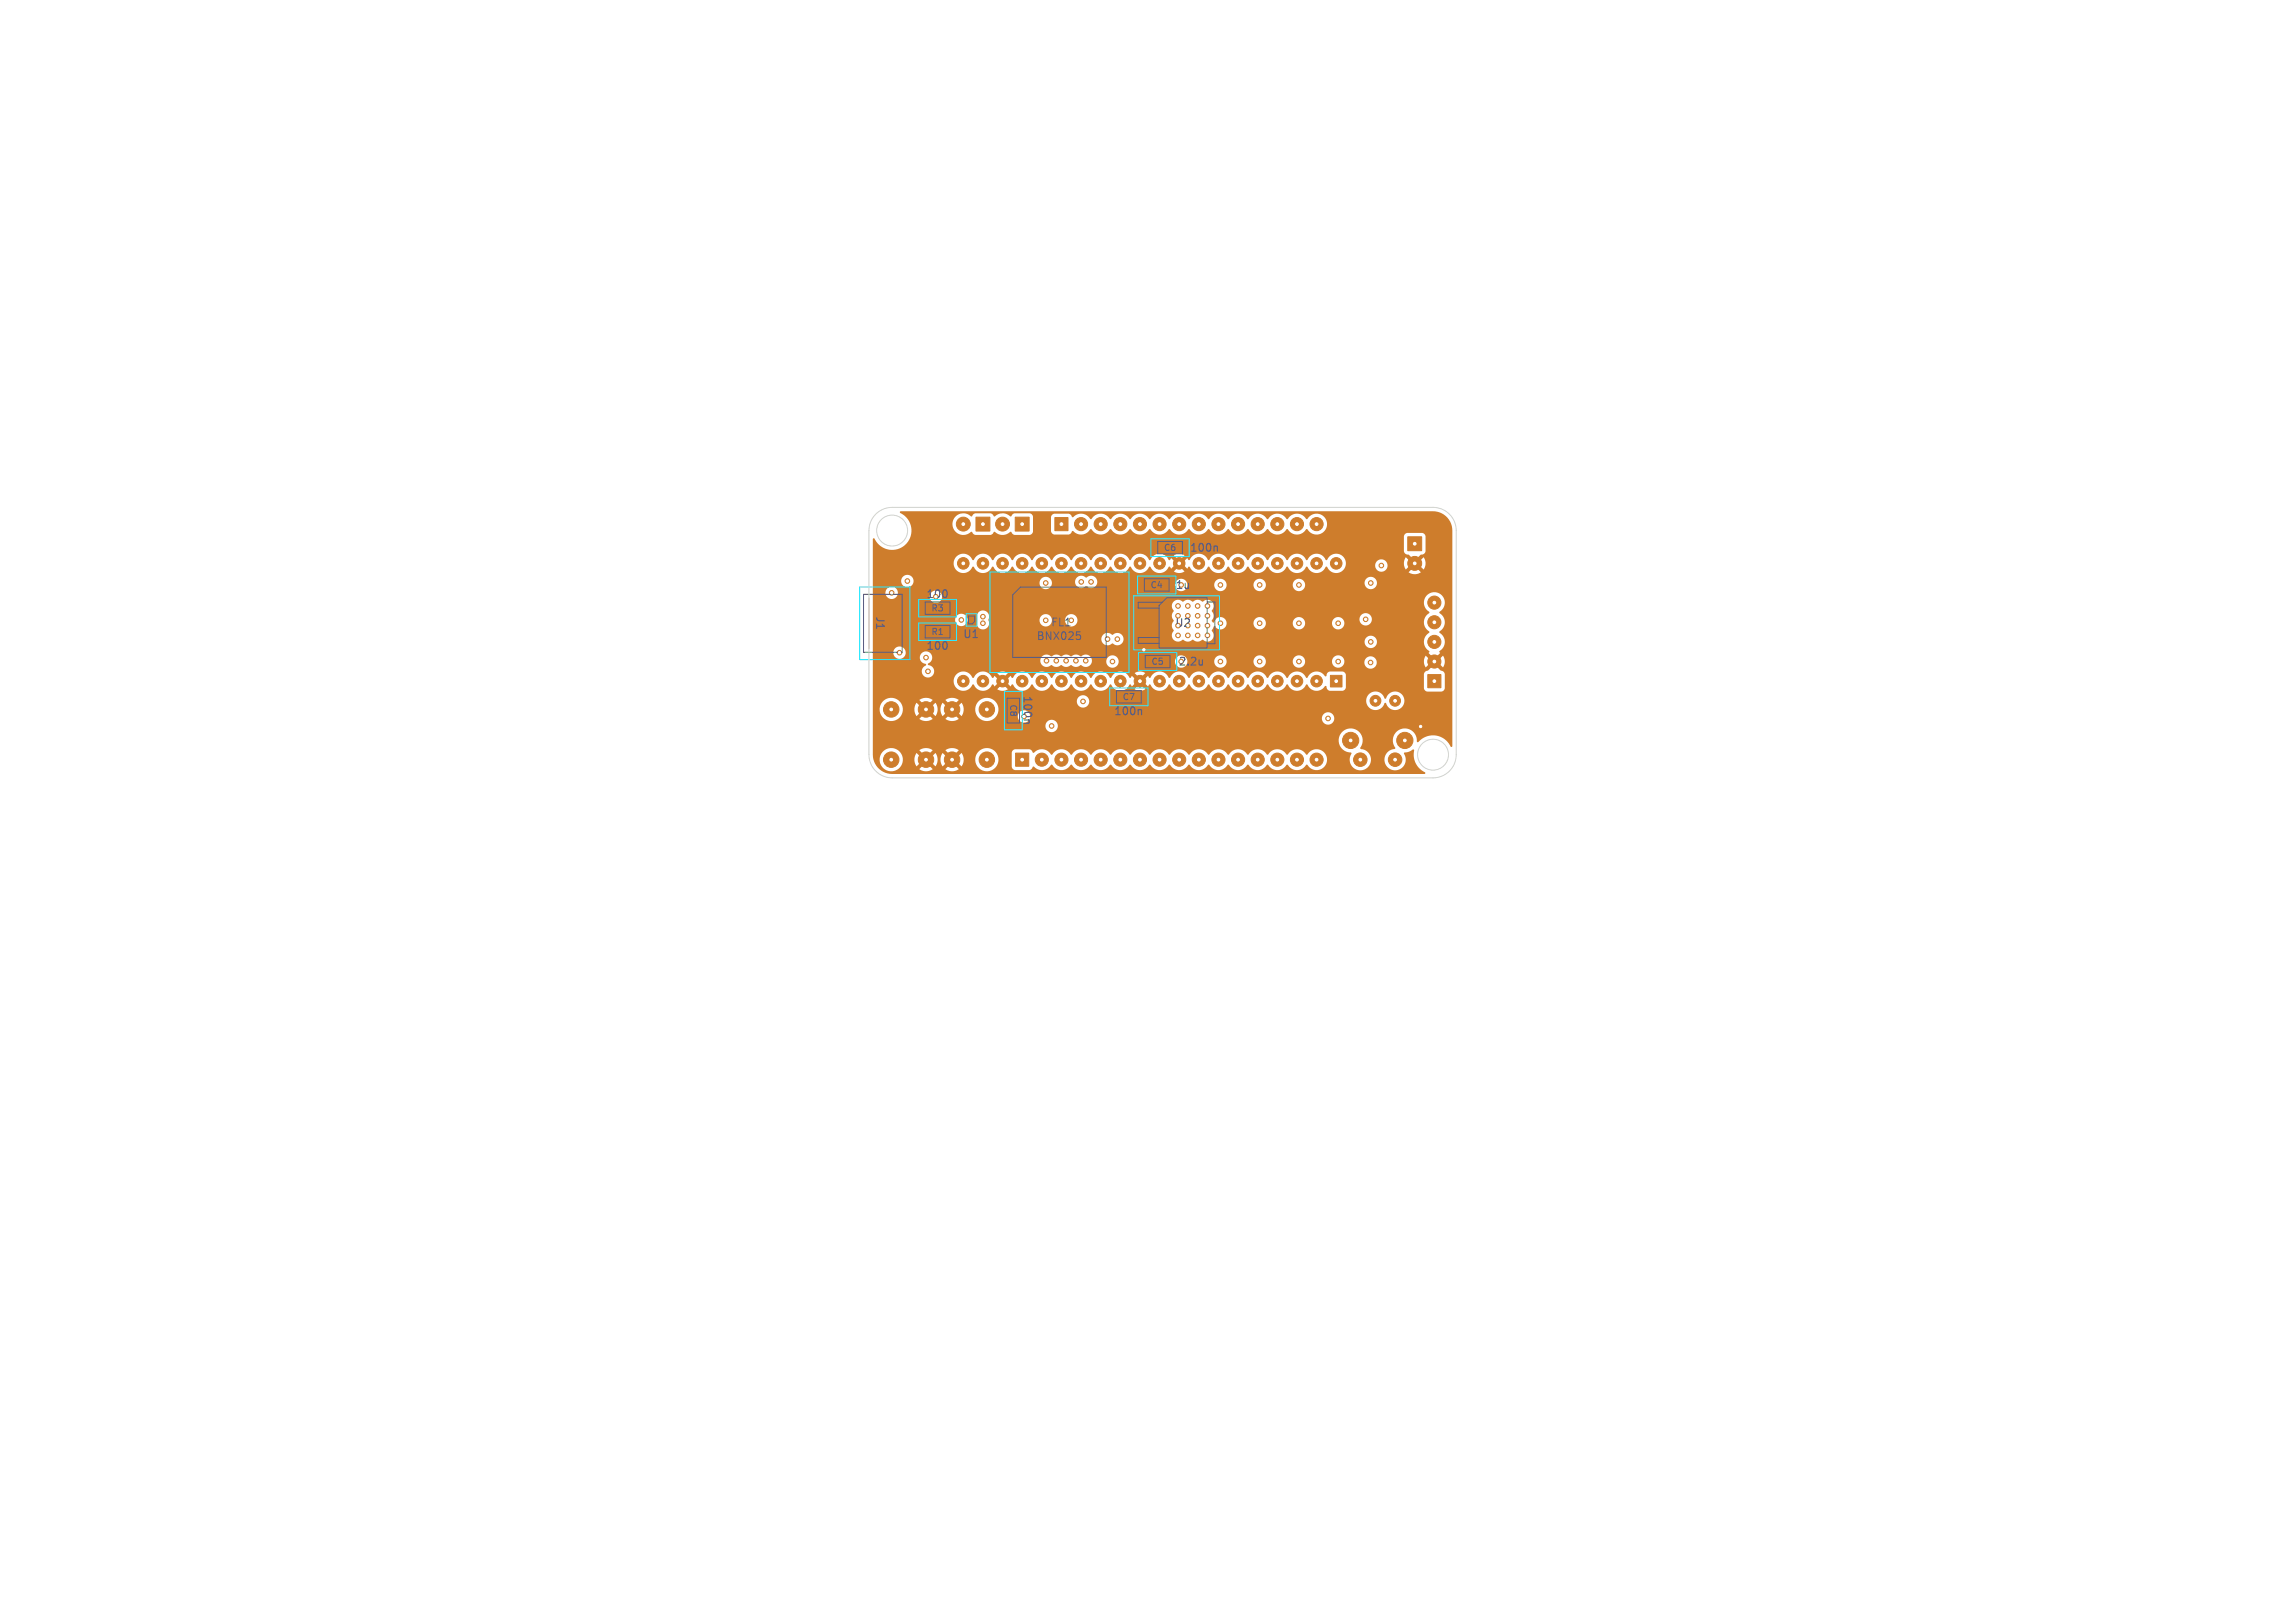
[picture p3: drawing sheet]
<svg xmlns="http://www.w3.org/2000/svg" width="297mm" height="210mm" viewBox="0 0 297 210" stroke-linecap="round" stroke-linejoin="round" font-family="sans-serif">
<defs><g id="words">
<g font-size="1.4" fill="#585d84">
<text x="153.9" y="71.6">100n</text>
<text x="113.2" y="79.7" transform="rotate(90 113.2 79.7)">J1</text>
<text x="124.6" y="82.8">U1</text>
<text x="134.1" y="82.9">BNX025</text>
<text x="136" y="81.2">FL1</text>
<text x="119.8" y="84.3">100</text>
<text x="144.1" y="92.7">100n</text>
</g>
<g font-size="1.4" fill="#fff">
<text x="119.8" y="77.6">100</text>
<text x="152.1" y="76.4">1u</text>
<text x="152" y="81.3">U2</text>
<text x="132.3" y="89.9" transform="rotate(90 132.3 89.9)">100n</text>
<text x="152.4" y="86.3">2.2u</text>
</g>
<g font-size="1.1" fill="#585d84">
<text x="150.5" y="71.4">C6</text>
<text x="148.8" y="76.3">C4</text>
<text x="120.5" y="79.3">R3</text>
<text x="120.5" y="82.3">R1</text>
<text x="148.9" y="86.2">C5</text>
<text x="130.6" y="91.1" transform="rotate(90 130.6 91.1)">C8</text>
<text x="145.2" y="90.8">C7</text>
</g>
</g></defs>
<g fill="#ce7d2c" stroke="#ce7d2c" stroke-width=".13">
<path d="M172.2 87.4h1.5v1.5h-1.5z"/>
<path d="M182.2 69.5h1.8v1.8h-1.8z"/>
<path d="M126.3 66.9h1.8v1.8h-1.8z"/>
<path d="M136.5 67h1.7v1.7h-1.7z"/>
<path d="M131.4 97.4h1.7v1.7h-1.7z"/>
<path d="M184.8 87.3h1.7v1.7h-1.7z"/>
<path d="M131.4 66.9h1.8v1.8h-1.8z"/>
<circle cx="170.4" cy="88.1" r=".75"/>
<circle cx="167.8" cy="88.1" r=".75"/>
<circle cx="165.3" cy="88.1" r=".75"/>
<circle cx="162.8" cy="88.1" r=".75"/>
<circle cx="160.2" cy="88.1" r=".75"/>
<circle cx="157.7" cy="88.1" r=".75"/>
<circle cx="155.1" cy="88.1" r=".75"/>
<circle cx="152.6" cy="88.1" r=".75"/>
<circle cx="150.1" cy="88.1" r=".75"/>
<circle cx="147.5" cy="88.1" r=".75"/>
<circle cx="145" cy="88.1" r=".75"/>
<circle cx="142.4" cy="88.1" r=".75"/>
<circle cx="139.9" cy="88.1" r=".75"/>
<circle cx="137.4" cy="88.1" r=".75"/>
<circle cx="134.8" cy="88.1" r=".75"/>
<circle cx="132.3" cy="88.1" r=".75"/>
<circle cx="129.7" cy="88.1" r=".75"/>
<circle cx="127.2" cy="88.1" r=".75"/>
<circle cx="124.7" cy="88.1" r=".75"/>
<circle cx="124.7" cy="72.9" r=".75"/>
<circle cx="127.2" cy="72.9" r=".75"/>
<circle cx="129.7" cy="72.9" r=".75"/>
<circle cx="132.3" cy="72.9" r=".75"/>
<circle cx="134.8" cy="72.9" r=".75"/>
<circle cx="137.4" cy="72.9" r=".75"/>
<circle cx="139.9" cy="72.9" r=".75"/>
<circle cx="142.4" cy="72.9" r=".75"/>
<circle cx="145" cy="72.9" r=".75"/>
<circle cx="147.5" cy="72.9" r=".75"/>
<circle cx="150.1" cy="72.9" r=".75"/>
<circle cx="152.6" cy="72.9" r=".75"/>
<circle cx="155.1" cy="72.9" r=".75"/>
<circle cx="157.7" cy="72.9" r=".75"/>
<circle cx="160.2" cy="72.9" r=".75"/>
<circle cx="162.8" cy="72.9" r=".75"/>
<circle cx="165.3" cy="72.9" r=".75"/>
<circle cx="167.8" cy="72.9" r=".75"/>
<circle cx="170.4" cy="72.9" r=".75"/>
<circle cx="172.9" cy="72.9" r=".75"/>
<circle cx="183.1" cy="72.9" r=".9"/>
<circle cx="174.8" cy="95.8" r="1.05"/>
<circle cx="181.8" cy="95.8" r="1.05"/>
<circle cx="176" cy="98.3" r=".87"/>
<circle cx="180.5" cy="98.3" r=".87"/>
<circle cx="115.3" cy="91.8" r="1"/>
<circle cx="115.3" cy="98.3" r="1"/>
<circle cx="119.8" cy="91.8" r="1"/>
<circle cx="119.8" cy="98.3" r="1"/>
<circle cx="124.7" cy="67.8" r=".9"/>
<circle cx="127.7" cy="98.3" r="1"/>
<circle cx="127.7" cy="91.8" r="1"/>
<circle cx="123.2" cy="98.3" r="1"/>
<circle cx="123.2" cy="91.8" r="1"/>
<circle cx="178" cy="90.7" r=".7"/>
<circle cx="180.5" cy="90.7" r=".7"/>
<circle cx="139.9" cy="67.8" r=".85"/>
<circle cx="142.4" cy="67.8" r=".85"/>
<circle cx="145" cy="67.8" r=".85"/>
<circle cx="147.5" cy="67.8" r=".85"/>
<circle cx="150.1" cy="67.8" r=".85"/>
<circle cx="152.6" cy="67.8" r=".85"/>
<circle cx="155.1" cy="67.8" r=".85"/>
<circle cx="157.7" cy="67.8" r=".85"/>
<circle cx="160.2" cy="67.8" r=".85"/>
<circle cx="162.8" cy="67.8" r=".85"/>
<circle cx="165.3" cy="67.8" r=".85"/>
<circle cx="167.8" cy="67.8" r=".85"/>
<circle cx="170.4" cy="67.8" r=".85"/>
<circle cx="134.8" cy="98.3" r=".85"/>
<circle cx="137.4" cy="98.3" r=".85"/>
<circle cx="139.9" cy="98.3" r=".85"/>
<circle cx="142.4" cy="98.3" r=".85"/>
<circle cx="145" cy="98.3" r=".85"/>
<circle cx="147.5" cy="98.3" r=".85"/>
<circle cx="150.1" cy="98.3" r=".85"/>
<circle cx="152.6" cy="98.3" r=".85"/>
<circle cx="155.1" cy="98.3" r=".85"/>
<circle cx="157.7" cy="98.3" r=".85"/>
<circle cx="160.2" cy="98.3" r=".85"/>
<circle cx="162.8" cy="98.3" r=".85"/>
<circle cx="165.3" cy="98.3" r=".85"/>
<circle cx="167.8" cy="98.3" r=".85"/>
<circle cx="170.4" cy="98.3" r=".85"/>
<circle cx="185.6" cy="85.6" r=".85"/>
<circle cx="185.6" cy="83.1" r=".85"/>
<circle cx="185.6" cy="80.5" r=".85"/>
<circle cx="185.6" cy="78" r=".85"/>
<circle cx="129.7" cy="67.8" r=".9"/>
<circle cx="144" cy="85.6" r=".3"/>
<circle cx="138.6" cy="80.3" r=".3"/>
<circle cx="135.3" cy="80.3" r=".3"/>
<circle cx="135.3" cy="75.4" r=".3"/>
<circle cx="157.9" cy="80.6" r=".3"/>
<circle cx="163" cy="80.6" r=".3"/>
<circle cx="168.1" cy="80.6" r=".3"/>
<circle cx="173.2" cy="80.6" r=".3"/>
<circle cx="168.1" cy="75.7" r=".3"/>
<circle cx="163" cy="75.7" r=".3"/>
<circle cx="157.9" cy="75.7" r=".3"/>
<circle cx="173.2" cy="85.6" r=".3"/>
<circle cx="168.1" cy="85.6" r=".3"/>
<circle cx="163" cy="85.6" r=".3"/>
<circle cx="157.9" cy="85.6" r=".3"/>
<circle cx="148" cy="84.1" r=".3"/>
<circle cx="115.4" cy="76.7" r=".3"/>
<circle cx="116.4" cy="84.5" r=".3"/>
<circle cx="140.2" cy="90.8" r=".3"/>
<circle cx="143.3" cy="82.7" r=".3"/>
<circle cx="136.1" cy="93.9" r=".3"/>
<circle cx="152.5" cy="78.4" r=".3"/>
<circle cx="156.3" cy="78.4" r=".3"/>
<circle cx="152.5" cy="79.7" r=".3"/>
<circle cx="141.2" cy="75.3" r=".3"/>
<circle cx="155" cy="82.2" r=".3"/>
<circle cx="156.3" cy="79.7" r=".3"/>
<circle cx="120.1" cy="86.9" r=".3"/>
<circle cx="156.3" cy="82.2" r=".3"/>
<circle cx="156.3" cy="80.9" r=".3"/>
<circle cx="124.4" cy="80.2" r=".3"/>
<circle cx="139.9" cy="75.3" r=".3"/>
<circle cx="152.5" cy="82.2" r=".3"/>
<circle cx="144.6" cy="82.7" r=".3"/>
<circle cx="136.7" cy="85.5" r=".3"/>
<circle cx="155" cy="80.9" r=".3"/>
<circle cx="139.2" cy="85.5" r=".3"/>
<circle cx="171.9" cy="93" r=".3"/>
<circle cx="117.4" cy="75.2" r=".3"/>
<circle cx="153.7" cy="78.4" r=".3"/>
<circle cx="177.4" cy="85.7" r=".3"/>
<circle cx="155" cy="78.4" r=".3"/>
<circle cx="140.5" cy="85.5" r=".3"/>
<circle cx="177.4" cy="83.1" r=".3"/>
<circle cx="177.4" cy="75.4" r=".3"/>
<circle cx="138" cy="85.5" r=".3"/>
<circle cx="135.4" cy="85.5" r=".3"/>
<circle cx="155" cy="79.7" r=".3"/>
<circle cx="153.7" cy="79.7" r=".3"/>
<circle cx="178.8" cy="73.2" r=".3"/>
<circle cx="153.7" cy="82.2" r=".3"/>
<circle cx="183.8" cy="94" r=".3"/>
<circle cx="176.7" cy="80.1" r=".3"/>
<circle cx="119.8" cy="85.1" r=".3"/>
<circle cx="127.2" cy="80.6" r=".3"/>
<circle cx="127.2" cy="79.8" r=".3"/>
</g>
<path d="M113 69.7h.1a2.53 2.53 0 0 0 4.2 .7 2.53 2.53 0 0 0-.9-4.1l.2-.1h68.8a2.5 2.5 0 0 1 2.4 1.5h-16.1v-.2a1.4 1.4 0 0 0-1.2-1 1.4 1.4 0 0 0-1.4 .7 1.48 1.48 0 0 0-2.5 0 1.48 1.48 0 0 0-2.6 0 1.48 1.48 0 0 0-2.5 0 1.48 1.48 0 0 0-2.5 0 1.48 1.48 0 0 0-2.6 0 1.48 1.48 0 0 0-2.5 0 1.48 1.48 0 0 0-2.6 0 1.48 1.48 0 0 0-2.5 0 1.48 1.48 0 0 0-2.5 0 1.48 1.48 0 0 0-2.6 0 1.48 1.48 0 0 0-2.5 0 1.49 1.49 0 0 0-2.4-.3l-.2-.3-.3-.1h-1.9l-.2 .1-.2 .3h-2.3l-.2-.3-.2-.2h-2l-.3 .2-.2 .2a1.59 1.59 0 0 0-2.1 0l-.2-.2-.3-.2h-2l-.5 .4a1.42 1.42 0 0 0-2 0 1.42 1.42 0 0 0 0 2.1 1.42 1.42 0 0 0 2-.1l.2 .3 .4 .1h1.9l.5-.4a1.51 1.51 0 0 0 2.1 0l.5 .4h2.1l.3-.4v-1.9h2.3v1.9l.2 .2 .2 .2h1.9l.5-.5a1.45 1.45 0 0 0 2.4-.3 1.48 1.48 0 0 0 2.5 0 1.48 1.48 0 0 0 2.5 0 1.48 1.48 0 0 0 2.6 0 1.48 1.48 0 0 0 2.5 0 1.48 1.48 0 0 0 2.6 0 1.48 1.48 0 0 0 2.5 0 1.48 1.48 0 0 0 2.5 0 1.48 1.48 0 0 0 2.6 0 1.48 1.48 0 0 0 2.5 0 1.48 1.48 0 0 0 2.6 0 1.48 1.48 0 0 0 2.5 0 1.4 1.4 0 0 0 1.6 .7 1.4 1.4 0 0 0 1-1.4h16.1l.1 .7 .1 1h-3.5l-.2-.3-.2-.1h-2.2l-.2 .4v2a.67 .67 0 0 0 .6 .4l.7 .7h-.2l-.2 .3-.7-.7-.2 .5v.5h-2.1l-.1-.2a.8 .8 0 0 0-.7-.5 .8 .8 0 0 0-.7 .4h-3.9l-.1-.2a1.27 1.27 0 0 0-1.1-1 1.27 1.27 0 0 0-1.3 .9h-.1a1.29 1.29 0 0 0-1.2-.9 1.29 1.29 0 0 0-1.2 .9h-.1a1.29 1.29 0 0 0-1.3-.9 1.29 1.29 0 0 0-1.2 .9h-.1a1.29 1.29 0 0 0-1.2-.9 1.29 1.29 0 0 0-1.2 .9h-.1a1.29 1.29 0 0 0-1.2-.9 1.29 1.29 0 0 0-1.2 .9h-.2a1.29 1.29 0 0 0-1.2-.9 1.29 1.29 0 0 0-1.2 .9h-.1a1.29 1.29 0 0 0-1.2-.9 1.29 1.29 0 0 0-1.2 .9h-.1a1.29 1.29 0 0 0-1.3-.9 1.29 1.29 0 0 0-1.2 .9h-.1l-.2-.3-.5 .6-.1-.2-.3-.2 .6-.5a1.24 1.24 0 0 0-1.4 0l.6 .5-.2 .1-.2 .3-.5-.6-.2 .3h-.1a1.29 1.29 0 0 0-1.2-.9 1.29 1.29 0 0 0-1.2 .9h-.2a1.29 1.29 0 0 0-1.2-.9 1.29 1.29 0 0 0-1.2 .9h-.1a1.29 1.29 0 0 0-1.2-.9 1.29 1.29 0 0 0-1.2 .9h-.1a1.29 1.29 0 0 0-1.3-.9 1.29 1.29 0 0 0-1.2 .9h-.1a1.29 1.29 0 0 0-1.2-.9 1.29 1.29 0 0 0-1.2 .9h-.1a1.29 1.29 0 0 0-1.2-.9 1.29 1.29 0 0 0-1.2 .9h-.2a1.29 1.29 0 0 0-1.2-.9 1.29 1.29 0 0 0-1.2 .9h-.1a1.29 1.29 0 0 0-1.2-.9 1.29 1.29 0 0 0-1.2 .9h-.1a1.29 1.29 0 0 0-1.3-.9 1.29 1.29 0 0 0-1.2 .9h-.1a1.29 1.29 0 0 0-1.2-.9 1.29 1.29 0 0 0-1.2 .9h-.1a1.27 1.27 0 0 0-2-.6 1.27 1.27 0 0 0 0 2 1.27 1.27 0 0 0 2-.6h.1a1.29 1.29 0 0 0 1.2 .9 1.29 1.29 0 0 0 1.2-.9h.1a1.29 1.29 0 0 0 1.2 .9 1.29 1.29 0 0 0 1.2-.9h.2a1.29 1.29 0 0 0 1.2 .9 1.29 1.29 0 0 0 1.2-.9h.1a1.29 1.29 0 0 0 1.2 .9 1.29 1.29 0 0 0 1.2-.9h.2a1.29 1.29 0 0 0 1.2 .9 1.29 1.29 0 0 0 1.2-.9h.1a1.29 1.29 0 0 0 1.2 .9 1.29 1.29 0 0 0 1.2-.9h.1a1.29 1.29 0 0 0 1.2 .9 1.29 1.29 0 0 0 1.2-.9h.2a1.29 1.29 0 0 0 1.2 .9 1.29 1.29 0 0 0 1.2-.9h.1a1.29 1.29 0 0 0 1.2 .9 1.29 1.29 0 0 0 1.2-.9h.2a1.29 1.29 0 0 0 1.2 .9 1.29 1.29 0 0 0 1.2-.9h.1l.2 .3 .5-.6 .1 .2 .3 .2-.6 .5a1.24 1.24 0 0 0 1.4 0l-.6-.5 .3-.2 .1-.2 .5 .6 .2-.3h.1a1.29 1.29 0 0 0 1.2 .9 1.29 1.29 0 0 0 1.2-.9h.2a1.29 1.29 0 0 0 1.2 .9 1.29 1.29 0 0 0 1.2-.9h.1a1.29 1.29 0 0 0 1.2 .9 1.29 1.29 0 0 0 1.2-.9h.2a1.29 1.29 0 0 0 1.2 .9 1.29 1.29 0 0 0 1.2-.9h.1a1.29 1.29 0 0 0 1.2 .9 1.29 1.29 0 0 0 1.2-.9h.1a1.29 1.29 0 0 0 1.2 .9 1.29 1.29 0 0 0 1.2-.9h.2a1.29 1.29 0 0 0 1.2 .9 1.29 1.29 0 0 0 1.2-.9h.1a1.27 1.27 0 0 0 1.5 .8 1.27 1.27 0 0 0 1-1.3h3.9l-.1 .1a.8 .8 0 0 0 .7 1.1 .8 .8 0 0 0 .9-.9h2.1l.2 .6 .7-.7 .2 .3h.2l-.7 .7a1.38 1.38 0 0 0 1.6 0l-.7-.7h.2l.1-.3 .7 .7 .1-.1a1.39 1.39 0 0 0-.1-1.5l-.7 .7-.1-.3h-.2l.7-.7a.57 .57 0 0 0 .6-.5v-1.9h3.5v6h-9.8a.8 .8 0 0 0-.9-.8 .8 .8 0 0 0-.7 1h-7.7v-.1a.8 .8 0 0 0-.9-.6 .8 .8 0 0 0-.7 .7h-3.5v-.1a.8 .8 0 0 0-.9-.6 .8 .8 0 0 0-.7 .7h-3.5v-.1a.8 .8 0 0 0-.8-.6 .8 .8 0 0 0-.8 .7h-3.4l-.1-.1a.8 .8 0 0 0-.6-.6 .8 .8 0 0 0-.8 .3h-10.2v-.1a.86 .86 0 0 0-1.5-.4 .82 .82 0 0 0-.9-.1 .82 .82 0 0 0-.5 .8h-3v-.2a.8 .8 0 0 0-.7-.6 .8 .8 0 0 0-.8 .5h-16.4v-.1a.8 .8 0 0 0-1.3-.4 .8 .8 0 0 0 .2 1.3 .8 .8 0 0 0 1.1-.8h16.4v.1a.8 .8 0 0 0 .7 1 .8 .8 0 0 0 .8-.8h3a.87 .87 0 0 0 1.5 .4 .82 .82 0 0 0 .9 .2 .82 .82 0 0 0 .5-.8h10.2v.1a.8 .8 0 0 0 .5 1.2 .8 .8 0 0 0 1-.9h3.4v.2a.8 .8 0 0 0 .9 .7 .8 .8 0 0 0 .7-.9h3.5v.2a.8 .8 0 0 0 .9 .7 .8 .8 0 0 0 .7-.9h3.5v.2a.8 .8 0 0 0 .9 .7 .8 .8 0 0 0 .7-.9l7.7 .1a.8 .8 0 0 0 .9 .5 .8 .8 0 0 0 .7-.8h9.8v2.5l-1-.1a1.35 1.35 0 0 0-1-1.1 1.35 1.35 0 0 0-1.4 .4h-62.7v-.1a.8 .8 0 0 0-1.3-.4h-4.4v-.1a.8 .8 0 0 0-1.4-.4 .8 .8 0 0 0 .3 1.4 .8 .8 0 0 0 1.1-.9h4.4l-.1 .1a.8 .8 0 0 0 .4 1.3 .8 .8 0 0 0 1-.9h62.7l-.1 .1a1.45 1.45 0 0 0 .5 2l-.4 .4-.2 .5h-6.9a.8 .8 0 0 0-1-.7 .8 .8 0 0 0-.4 1.2h-2.1l-.1-.2a.8 .8 0 0 0-.8-.6 .8 .8 0 0 0-.7 .8h-3.5v-.2a.8 .8 0 0 0-.9-.6 .8 .8 0 0 0-.7 .8h-3.5v-.2a.8 .8 0 0 0-.9-.6 .8 .8 0 0 0-.7 .8h-3.5v-.2a.87 .87 0 0 0-.9-.5 .87 .87 0 0 0-.7 .7l-.3-.3a.93 .93 0 0 0 0-1.3 .84 .84 0 0 0 0-1.2 .84 .84 0 0 0-1.2 .1 .93 .93 0 0 0-1.3 0 .93 .93 0 0 0-1.2 0 .84 .84 0 0 0-1.2 0 .84 .84 0 0 0 0 1.2l-.1 .1a.81 .81 0 0 0 0 1h-12.4v-.2a.8 .8 0 0 0-.8-.5 .8 .8 0 0 0-.8 .7h-1.7v-.2a.8 .8 0 0 0-1.4-.3h-6.7v-.1a.8 .8 0 0 0-1.1-.6 .8 .8 0 0 0-.4 1.1h-1.3v-.1a.8 .8 0 0 0-1.3-.4 .8 .8 0 0 0 .2 1.4 .8 .8 0 0 0 1.1-.9l1.3 .1a.83 .83 0 0 0 .7 1.2 .83 .83 0 0 0 .7-1.2l.1-.5h6.7a.8 .8 0 0 0 .4 1.3 .8 .8 0 0 0 1-.8h1.7v.1a.8 .8 0 0 0 .9 .8 .8 .8 0 0 0 .7-.9h12.4l.1 .1a.94 .94 0 0 0 0 1.3l-.1 .1a.82 .82 0 0 0 0 .9h-6.4v-.1a.86 .86 0 0 0-1.5-.4 .83 .83 0 0 0-1.2 .1 .83 .83 0 0 0 .1 1.2 .83 .83 0 0 0 1.2-.1 .82 .82 0 0 0 .9 .1 .82 .82 0 0 0 .5-.8h6.4v.1a.9 .9 0 0 0 1.3 .1 .92 .92 0 0 0 1.3 0 .92 .92 0 0 0 1.3 0 .84 .84 0 0 0 1.2 0 .84 .84 0 0 0-.1-1.2l.3-.6a.98 .98 0 0 0 1.2 .4l.3-.4 .1-.4h3.5v.1a.8 .8 0 0 0 .9 .7 .8 .8 0 0 0 .7-.8h3.5v.1a.8 .8 0 0 0 .9 .7 .8 .8 0 0 0 .7-.8h3.5v.1a.8 .8 0 0 0 .9 .7 .8 .8 0 0 0 .7-.8h2.1a.8 .8 0 0 0 .9 .3 .8 .8 0 0 0 .5-.8h6.9l-.1 .1a1.6 1.6 0 0 0 .7 1.6l-.1 .1a1.34 1.34 0 0 0-.6 1.1h-6.1v-.2a.8 .8 0 0 0-1.4-.3 .8 .8 0 0 0 .3 1.3 .8 .8 0 0 0 1.1-.8h6.1v.2a1.71 1.71 0 0 0 .7 1.1l-.1 .2 .6 .6-.2 .1-.2 .3-.6-.7-.2 .5v.3h-6.1l-.1-.1a.8 .8 0 0 0-.7-.6 .8 .8 0 0 0-.8 .6h-2.6l-.1-.1a.8 .8 0 0 0-.8-.6 .8 .8 0 0 0-.7 .7h-3.5v-.1a.8 .8 0 0 0-.9-.6 .8 .8 0 0 0-.7 .7h-3.5v-.1a.8 .8 0 0 0-.9-.6 .8 .8 0 0 0-.7 .7h-3.5v-.1a.8 .8 0 0 0-.8-.6 .8 .8 0 0 0-.8 .7h-3.4l-.1-.1a.8 .8 0 0 0-.8-.6 .8 .8 0 0 0-.7 .7h-7.3l-.1-.1a.8 .8 0 0 0-.8-.6 .8 .8 0 0 0-.7 .6h-1.9v-.1a.86 .86 0 0 0-1.5-.4 .93 .93 0 0 0-1.2 0 .93 .93 0 0 0-1.3 0 .93 .93 0 0 0-1.3 0 .83 .83 0 0 0-1.2 .1 .83 .83 0 0 0 .1 1.1 .83 .83 0 0 0 1.2-.1 .92 .92 0 0 0 1.3 0 .92 .92 0 0 0 1.2 0 .92 .92 0 0 0 1.3 0 .82 .82 0 0 0 .9 .2 .82 .82 0 0 0 .5-.8h1.9a.8 .8 0 0 0 .7 1 .8 .8 0 0 0 .9-.9h7.3v.2a.8 .8 0 0 0 .8 .7 .8 .8 0 0 0 .8-.9h3.4v.2a.8 .8 0 0 0 .9 .7 .8 .8 0 0 0 .7-.9h3.5v.2a.8 .8 0 0 0 .9 .7 .8 .8 0 0 0 .7-.9h3.5v.2a.8 .8 0 0 0 .9 .7 .8 .8 0 0 0 .7-.9h3.5v.2a.8 .8 0 0 0 .9 .7 .8 .8 0 0 0 .7-.9h2.6a.8 .8 0 0 0 .7 1 .8 .8 0 0 0 .9-.9h6.1l.2 .8 .6-.7 .2 .3 .2 .1-.8 .7h-63.8a.93 .93 0 0 0-.8-.8v-.1a.81 .81 0 0 0 .5-1.1 .81 .81 0 0 0-1.1-.4h-2.3v-.2a.8 .8 0 0 0-1.3-.3 .8 .8 0 0 0 .2 1.3 .8 .8 0 0 0 1.1-.8h2.3a.84 .84 0 0 0-.4 .9 .84 .84 0 0 0 .7 .6v.2a.81 .81 0 0 0-.5 .9 .81 .81 0 0 0 .9 .7 .81 .81 0 0 0 .7-.9h63.8l-.3 .1-.1 .4h-10.1l-.2-.3-.2-.1h-1.7a.66 .66 0 0 0-.5 .6h-.1a1.29 1.29 0 0 0-1.2-.6 1.29 1.29 0 0 0-1.1 .8h-.1a1.29 1.29 0 0 0-1.3-.8 1.29 1.29 0 0 0-1.2 .8h-.1a1.29 1.29 0 0 0-1.2-.8 1.29 1.29 0 0 0-1.2 .8h-.1a1.29 1.29 0 0 0-1.2-.8 1.29 1.29 0 0 0-1.2 .8h-.2a1.29 1.29 0 0 0-1.2-.8 1.29 1.29 0 0 0-1.2 .8h-.1a1.29 1.29 0 0 0-1.2-.8 1.29 1.29 0 0 0-1.2 .8h-.1a1.29 1.29 0 0 0-1.3-.8 1.29 1.29 0 0 0-1.2 .8h-.1a1.29 1.29 0 0 0-1.2-.8 1.29 1.29 0 0 0-1.2 .8h-.1a1.29 1.29 0 0 0-1.2-.8 1.29 1.29 0 0 0-1.2 .8h-.2l-.1-.3-.6 .6-.2-.3h-.2l.6-.6a1.24 1.24 0 0 0-1.4 0l.6 .6h-.2l-.2 .3-.5-.6-.2 .3h-.1a1.29 1.29 0 0 0-1.2-.8 1.29 1.29 0 0 0-1.2 .8h-.1a1.29 1.29 0 0 0-1.3-.8 1.29 1.29 0 0 0-1.2 .8h-.1a1.29 1.29 0 0 0-1.2-.8 1.29 1.29 0 0 0-1.2 .8h-.1a1.29 1.29 0 0 0-1.2-.8 1.29 1.29 0 0 0-1.2 .8h-.2a1.29 1.29 0 0 0-1.2-.8 1.29 1.29 0 0 0-1.2 .8h-.1a1.29 1.29 0 0 0-1.2-.8 1.29 1.29 0 0 0-1.2 .8h-.1l-.2-.3-.6 .6-.2-.3h-.1l.5-.6a1.24 1.24 0 0 0-1.3 0l.5 .6h-.2l-.1 .3-.6-.6-.2 .3h-.1a1.29 1.29 0 0 0-1.2-.8 1.29 1.29 0 0 0-1.2 .8h-.1a1.27 1.27 0 0 0-2-.6 1.27 1.27 0 0 0 0 2 1.27 1.27 0 0 0 2-.5h.1a1.29 1.29 0 0 0 1.2 .8 1.29 1.29 0 0 0 1.2-.8h.1l.2 .2 .6-.5v.1l.3 .2-.5 .6a1.24 1.24 0 0 0 1.3 0l-.5-.6 .1-.1 .2-.2 .6 .5 .1-.2h.2a1.29 1.29 0 0 0 1.2 .8 1.29 1.29 0 0 0 1.2-.8h.1a1.29 1.29 0 0 0 1.2 .8 1.29 1.29 0 0 0 1.2-.8h.2a1.29 1.29 0 0 0 1.2 .8 1.29 1.29 0 0 0 1.2-.8h.1a1.29 1.29 0 0 0 1.2 .8 1.29 1.29 0 0 0 1.2-.8h.1a1.29 1.29 0 0 0 1.2 .8 1.29 1.29 0 0 0 1.2-.8h.2a1.29 1.29 0 0 0 1.2 .8 1.29 1.29 0 0 0 1.2-.8h.1l.2 .2 .5-.5 .1 .1 .3 .2-.6 .6a1.24 1.24 0 0 0 1.4 0l-.6-.6 .2-.1 .2-.2 .6 .5 .1-.2h.2a1.29 1.29 0 0 0 1.2 .8 1.29 1.29 0 0 0 1.2-.8h.1a1.29 1.29 0 0 0 1.2 .8 1.29 1.29 0 0 0 1.2-.8h.1a1.29 1.29 0 0 0 1.2 .8 1.29 1.29 0 0 0 1.2-.8h.2a1.29 1.29 0 0 0 1.2 .8 1.29 1.29 0 0 0 1.2-.8h.1a1.29 1.29 0 0 0 1.2 .8 1.29 1.29 0 0 0 1.2-.8h.2a1.29 1.29 0 0 0 1.2 .8 1.29 1.29 0 0 0 1.2-.8h.1a1.29 1.29 0 0 0 1.2 .8 1.29 1.29 0 0 0 1.2-.8h.1a1.29 1.29 0 0 0 1.2 .8 1.29 1.29 0 0 0 1.2-.8h.2a1.32 1.32 0 0 0 1.1 .8 1.32 1.32 0 0 0 1.2-.7l.2 .1a.54 .54 0 0 0 .4 .6h1.6l.3-.2 .2-.3v-1.6h10.1v1.7l.1 .3 .3 .2h1.9l.2-.2 .2-.2v-1.9a.58 .58 0 0 0-.6-.4l-.6-.7 .1-.1 .2-.3 .6 .7 .1-.1a1.34 1.34 0 0 0-.1-1.5l-.6 .7-.2-.3-.1-.1 .6-.6-.1-.2a1.42 1.42 0 0 0 0-2.5 1.48 1.48 0 0 0 0-2.5v-.2a1.35 1.35 0 0 0 .7-1.2h1v12.7h-6.3v-.2a1.23 1.23 0 0 0-1.2-.9 1.23 1.23 0 0 0-1.2 .9h-.1a1.21 1.21 0 0 0-1.3-.9 1.21 1.21 0 0 0-1.1 1.2h-35.8l-.1-.2a.8 .8 0 0 0-1.3-.3 .8 .8 0 0 0 .3 1.3 .8 .8 0 0 0 1.1-.8h35.8l.2 .6 .3 .4h-48.1a1.51 1.51 0 0 0-1.5-1.4 1.51 1.51 0 0 0-1.5 1.4h-1.5l-.3-.8-.7 .7-.3-.3 .7-.7a1.48 1.48 0 0 0-1.8 0l.7 .7-.3 .3-.7-.7-.3 .8h-.4l-.2-.8-.7 .7-.4-.3 .7-.7-.1-.1a1.49 1.49 0 0 0-1.6 .1l.7 .7-.4 .3-.7-.7-.3 .8h-1.5a1.51 1.51 0 0 0-2.2-1.2 1.51 1.51 0 0 0 0 2.6 1.51 1.51 0 0 0 2.2-1.2v-.2h1.5l.1 .4 .2 .6 .7-.7 .4 .3-.7 .7a1.48 1.48 0 0 0 1.7 0l-.7-.7 .4-.3 .7 .7 .2-.6v-.4h.4v.4l.3 .6 .7-.7 .3 .3-.7 .7 .1 .1a1.49 1.49 0 0 0 1.7-.1l-.7-.7 .3-.3 .7 .7 .3-.6v-.4h1.5v.2a1.51 1.51 0 0 0 1.6 1.4 1.51 1.51 0 0 0 1.4-1.6h48.2a1.26 1.26 0 0 0 1.8-.8l.2 .1a1.22 1.22 0 0 0 1.3 .9 1.22 1.22 0 0 0 1-1.3h6.3v2.3h-15.3l-.1-.2a.8 .8 0 0 0-.7-.5 .8 .8 0 0 0-.8 .4h-37.8v-.1a.8 .8 0 0 0-1.3-.4 .8 .8 0 0 0 .2 1.4 .8 .8 0 0 0 1.1-.9h37.8v.1a.8 .8 0 0 0 .7 1.1 .8 .8 0 0 0 .9-.9h15.3v1h-51.1v-.2a.8 .8 0 0 0-1.4-.4 .8 .8 0 0 0 .3 1.4 .8 .8 0 0 0 1.1-.8h51.1v2.6l-.2 .1a2.56 2.56 0 0 0-4.3-.6h-.1a1.57 1.57 0 0 0-2-1.7 1.57 1.57 0 0 0-.8 2.5l-.2 .1a1.38 1.38 0 0 0-1.2 1.3h-1.8v-.2a1.56 1.56 0 0 0-1.4-1.1 1.84 1.84 0 0 0 .1-1.9 1.56 1.56 0 0 0-2.7 .1 1.56 1.56 0 0 0 1.4 2.3l.1 .1-.2 .7h-3a1.4 1.4 0 0 0-1.1-1.2 1.4 1.4 0 0 0-1.5 .7 1.48 1.48 0 0 0-2.5 0 1.48 1.48 0 0 0-2.6 0 1.48 1.48 0 0 0-2.5 0 1.48 1.48 0 0 0-2.5 0 1.48 1.48 0 0 0-2.6 0 1.48 1.48 0 0 0-2.5 0 1.48 1.48 0 0 0-2.6 0 1.48 1.48 0 0 0-2.5 0 1.48 1.48 0 0 0-2.5 0 1.48 1.48 0 0 0-2.6 0 1.48 1.48 0 0 0-2.5 0 1.48 1.48 0 0 0-2.6 0 1.48 1.48 0 0 0-2.5 0 1.49 1.49 0 0 0-2.4-.3l-.2-.3-.3-.1h-1.9l-.2 .1-.2 .2v.9h-1.7v-.3a1.51 1.51 0 0 0-1.6-1.1 1.51 1.51 0 0 0-1.4 1.4h-1.5l-.3-.8-.7 .7-.3-.3 .7-.7a1.48 1.48 0 0 0-1.8 0l.7 .7-.3 .3-.7-.7-.3 .8h-.4l-.2-.8-.7 .7-.4-.3 .7-.7-.1-.1a1.49 1.49 0 0 0-1.6 .1l.7 .7-.4 .3-.7-.7-.3 .8h-1.5a1.51 1.51 0 0 0-2.2-1.2 1.51 1.51 0 0 0 0 2.6 1.51 1.51 0 0 0 2.2-1.2v-.2h1.5l.1 .4 .2 .6 .7-.7 .4 .3-.7 .7a1.48 1.48 0 0 0 1.7 0l-.7-.7 .4-.3 .7 .7 .2-.6v-.4h.4v.4l.3 .6 .7-.7 .3 .3-.7 .7 .1 .1a1.49 1.49 0 0 0 1.7-.1l-.7-.7 .3-.3 .7 .7 .3-.6v-.4h1.5v.2a1.51 1.51 0 0 0 1.6 1.4 1.51 1.51 0 0 0 1.4-1.6h1.7v1.1l.2 .2 .2 .1h1.9l.6-.4a1.45 1.45 0 0 0 2.3-.3 1.48 1.48 0 0 0 2.5 0 1.48 1.48 0 0 0 2.6 0 1.48 1.48 0 0 0 2.5 0 1.48 1.48 0 0 0 2.5 0 1.48 1.48 0 0 0 2.6 0 1.48 1.48 0 0 0 2.5 0 1.48 1.48 0 0 0 2.6 0 1.48 1.48 0 0 0 2.5 0 1.48 1.48 0 0 0 2.5 0 1.48 1.48 0 0 0 2.6 0 1.48 1.48 0 0 0 2.5 0 1.48 1.48 0 0 0 2.6 0 1.48 1.48 0 0 0 2.5 0 1.4 1.4 0 0 0 1.5 .7 1.4 1.4 0 0 0 1.1-1.2v-.2h3a1.38 1.38 0 0 0 1.3 1.5 1.38 1.38 0 0 0 1.4-1.5h1.8v.2a1.4 1.4 0 0 0 1.9 1.2 1.4 1.4 0 0 0 .6-2.2l.7-.2 .4-.2h.2v.1a2.62 2.62 0 0 0 1.5 2.9l-.2 .2h-68.8a2.5 2.5 0 0 1-2.5-2.6z" fill="#ce7d2c"/>
<path d="M111.3 76h6.5v9.4h-6.5zM118.9 77.6h4.9v2.2h-4.9zM125 79.4h1.4v1.6h-1.4zM128.1 74h18v13h-18zM146.7 77.1h11.1v7h-11.1zM147.2 74.5h5v2.3h-5zM148.9 69.7h5v2.3h-5zM118.9 80.6h4.9v2.3h-4.9zM130 89.5h2.3v4.9h-2.3zM143.6 89h5v2.3h-5zM147.3 84.4h5v2.3h-5z" fill="none" stroke="#26e9ff" stroke-width=".13"/>
<path d="M122.5 76.5v.6M157.3 70.7l.2 .1v.5M122.5 83.2v.6M133.2 93.3l-.1 .3h-.6M147.4 91.8l.3 .2v.5M155.6 85.4v.7M155.6 86l-.1 .1" fill="none" stroke="#585d84" stroke-width=".15"/>
<g fill="none" stroke="#585d84" stroke-width=".13">
<path d="M111.8 76.9h5v7.5h-5zM112.5 77.4v6.5M119.7 77.9h3.2v1.6h-3.2zM125.3 79.7h.8v.7l-.3 .3h-.5zM131.1 77l1-1h11.1v9.1h-12.1zM148.1 74.9h3.2v1.6h-3.2zM149.8 70.1h3.2v1.6h-3.2zM150 78.3l1-1h5.2v6.5h-6.2zM150.4 77.9h-3.1v.8h2.7M156.2 77.9h1v5.4h-1M119.7 80.9h3.2v1.6h-3.2zM130.3 90.3h1.6v3.2h-1.6z"/>
<path d="M139.3 81.8h.5M139.7 82.1l.1 .2v.3l-.1 .2M144.5 89.4h3.2v1.6h-3.2zM148.2 84.8h3.2v1.6h-3.2zM150 82.5h-2.7v.7h2.7"/>
</g>
<g fill="none" stroke="#d0d2cd" stroke-width=".13">
<path d="M113.3 66.5a3 3 0 0 1 2.2-.8h70a3 3 0 0 1 3 3v29a3 3 0 0 1-3 3h-70a3 3 0 0 1-3-3v-29a3 3 0 0 1 .8-2.2z"/>
<circle cx="115.5" cy="68.7" r="2"/>
<circle cx="185.5" cy="97.7" r="2"/>
</g>
<g fill="#fff" stroke="#fff" stroke-width=".13">
<circle cx="144" cy="85.6" r=".15"/>
<circle cx="138.6" cy="80.3" r=".15"/>
<circle cx="135.3" cy="80.3" r=".15"/>
<circle cx="135.3" cy="75.4" r=".15"/>
<circle cx="157.9" cy="80.6" r=".15"/>
<circle cx="163" cy="80.6" r=".15"/>
<circle cx="168.1" cy="80.6" r=".15"/>
<circle cx="173.2" cy="80.6" r=".15"/>
<circle cx="168.1" cy="75.7" r=".15"/>
<circle cx="163" cy="75.7" r=".15"/>
<circle cx="157.9" cy="75.7" r=".15"/>
<circle cx="173.2" cy="85.6" r=".15"/>
<circle cx="168.1" cy="85.6" r=".15"/>
<circle cx="163" cy="85.6" r=".15"/>
<circle cx="157.9" cy="85.6" r=".15"/>
<circle cx="148" cy="84.1" r=".15"/>
<circle cx="115.4" cy="76.7" r=".15"/>
<circle cx="116.4" cy="84.5" r=".15"/>
<circle cx="140.2" cy="90.8" r=".15"/>
<circle cx="143.3" cy="82.7" r=".15"/>
<circle cx="136.1" cy="93.9" r=".15"/>
<circle cx="152.5" cy="78.4" r=".15"/>
<circle cx="156.3" cy="78.4" r=".15"/>
<circle cx="152.5" cy="79.7" r=".15"/>
<circle cx="141.2" cy="75.3" r=".15"/>
<circle cx="155" cy="82.2" r=".15"/>
<circle cx="156.3" cy="79.7" r=".15"/>
<circle cx="120.1" cy="86.9" r=".15"/>
<circle cx="156.3" cy="82.2" r=".15"/>
<circle cx="156.3" cy="80.9" r=".15"/>
<circle cx="124.4" cy="80.2" r=".15"/>
<circle cx="139.9" cy="75.3" r=".15"/>
<circle cx="152.5" cy="82.2" r=".15"/>
<circle cx="144.6" cy="82.7" r=".15"/>
<circle cx="136.7" cy="85.5" r=".15"/>
<circle cx="155" cy="80.9" r=".15"/>
<circle cx="139.2" cy="85.5" r=".15"/>
<circle cx="171.9" cy="93" r=".15"/>
<circle cx="117.4" cy="75.2" r=".15"/>
<circle cx="153.7" cy="78.4" r=".15"/>
<circle cx="177.4" cy="85.7" r=".15"/>
<circle cx="155" cy="78.4" r=".15"/>
<circle cx="140.5" cy="85.5" r=".15"/>
<circle cx="177.4" cy="83.1" r=".15"/>
<circle cx="177.4" cy="75.4" r=".15"/>
<circle cx="138" cy="85.5" r=".15"/>
<circle cx="135.4" cy="85.5" r=".15"/>
<circle cx="155" cy="79.7" r=".15"/>
<circle cx="153.7" cy="79.7" r=".15"/>
<circle cx="178.8" cy="73.2" r=".15"/>
<circle cx="153.7" cy="82.2" r=".15"/>
<circle cx="183.8" cy="94" r=".15"/>
<circle cx="176.7" cy="80.1" r=".15"/>
<circle cx="119.8" cy="85.1" r=".15"/>
<circle cx="127.2" cy="80.6" r=".15"/>
<circle cx="127.2" cy="79.8" r=".15"/>
<circle cx="172.9" cy="88.1" r=".17"/>
<circle cx="170.4" cy="88.1" r=".17"/>
<circle cx="167.8" cy="88.1" r=".17"/>
<circle cx="165.3" cy="88.1" r=".17"/>
<circle cx="162.8" cy="88.1" r=".17"/>
<circle cx="160.2" cy="88.1" r=".17"/>
<circle cx="157.7" cy="88.1" r=".17"/>
<circle cx="155.1" cy="88.1" r=".17"/>
<circle cx="152.6" cy="88.1" r=".17"/>
<circle cx="150.1" cy="88.1" r=".17"/>
<circle cx="147.5" cy="88.1" r=".17"/>
<circle cx="145" cy="88.1" r=".17"/>
<circle cx="142.4" cy="88.1" r=".17"/>
<circle cx="139.9" cy="88.1" r=".17"/>
<circle cx="137.4" cy="88.1" r=".17"/>
<circle cx="134.8" cy="88.1" r=".17"/>
<circle cx="132.3" cy="88.1" r=".17"/>
<circle cx="129.7" cy="88.1" r=".17"/>
<circle cx="127.2" cy="88.1" r=".17"/>
<circle cx="124.7" cy="88.1" r=".17"/>
<circle cx="124.7" cy="72.9" r=".17"/>
<circle cx="127.2" cy="72.9" r=".17"/>
<circle cx="129.7" cy="72.9" r=".17"/>
<circle cx="132.3" cy="72.9" r=".17"/>
<circle cx="134.8" cy="72.9" r=".17"/>
<circle cx="137.4" cy="72.9" r=".17"/>
<circle cx="139.9" cy="72.9" r=".17"/>
<circle cx="142.4" cy="72.9" r=".17"/>
<circle cx="145" cy="72.9" r=".17"/>
<circle cx="147.5" cy="72.9" r=".17"/>
<circle cx="150.1" cy="72.9" r=".17"/>
<circle cx="152.6" cy="72.9" r=".17"/>
<circle cx="155.1" cy="72.9" r=".17"/>
<circle cx="157.7" cy="72.9" r=".17"/>
<circle cx="160.2" cy="72.9" r=".17"/>
<circle cx="162.8" cy="72.9" r=".17"/>
<circle cx="165.3" cy="72.9" r=".17"/>
<circle cx="167.8" cy="72.9" r=".17"/>
<circle cx="170.4" cy="72.9" r=".17"/>
<circle cx="172.9" cy="72.9" r=".17"/>
<circle cx="183.1" cy="70.4" r=".17"/>
<circle cx="183.1" cy="72.9" r=".17"/>
<circle cx="174.8" cy="95.8" r=".17"/>
<circle cx="181.8" cy="95.8" r=".17"/>
<circle cx="176" cy="98.3" r=".18"/>
<circle cx="180.5" cy="98.3" r=".17"/>
<circle cx="115.3" cy="91.8" r=".18"/>
<circle cx="115.3" cy="98.3" r=".18"/>
<circle cx="119.8" cy="91.8" r=".18"/>
<circle cx="119.8" cy="98.3" r=".17"/>
<circle cx="127.2" cy="67.8" r=".17"/>
<circle cx="124.7" cy="67.8" r=".17"/>
<circle cx="127.7" cy="98.3" r=".17"/>
<circle cx="127.7" cy="91.8" r=".18"/>
<circle cx="123.2" cy="98.3" r=".18"/>
<circle cx="123.2" cy="91.8" r=".18"/>
<circle cx="178" cy="90.7" r=".17"/>
<circle cx="180.5" cy="90.7" r=".17"/>
<circle cx="137.4" cy="67.8" r=".17"/>
<circle cx="139.9" cy="67.8" r=".17"/>
<circle cx="142.4" cy="67.8" r=".17"/>
<circle cx="145" cy="67.8" r=".17"/>
<circle cx="147.5" cy="67.8" r=".17"/>
<circle cx="150.1" cy="67.8" r=".17"/>
<circle cx="152.6" cy="67.8" r=".17"/>
<circle cx="155.1" cy="67.8" r=".17"/>
<circle cx="157.7" cy="67.8" r=".17"/>
<circle cx="160.2" cy="67.8" r=".17"/>
<circle cx="162.8" cy="67.8" r=".17"/>
<circle cx="165.3" cy="67.8" r=".17"/>
<circle cx="167.8" cy="67.8" r=".17"/>
<circle cx="170.4" cy="67.8" r=".17"/>
<circle cx="132.3" cy="98.3" r=".17"/>
<circle cx="134.8" cy="98.3" r=".17"/>
<circle cx="137.4" cy="98.3" r=".17"/>
<circle cx="139.9" cy="98.3" r=".17"/>
<circle cx="142.4" cy="98.3" r=".17"/>
<circle cx="145" cy="98.3" r=".17"/>
<circle cx="147.5" cy="98.3" r=".17"/>
<circle cx="150.1" cy="98.3" r=".17"/>
<circle cx="152.6" cy="98.3" r=".17"/>
<circle cx="155.1" cy="98.3" r=".17"/>
<circle cx="157.7" cy="98.3" r=".17"/>
<circle cx="160.2" cy="98.3" r=".17"/>
<circle cx="162.8" cy="98.3" r=".17"/>
<circle cx="165.3" cy="98.3" r=".17"/>
<circle cx="167.8" cy="98.3" r=".17"/>
<circle cx="170.4" cy="98.3" r=".17"/>
<circle cx="185.6" cy="88.1" r=".17"/>
<circle cx="185.6" cy="85.6" r=".17"/>
<circle cx="185.6" cy="83.1" r=".17"/>
<circle cx="185.6" cy="80.5" r=".17"/>
<circle cx="185.6" cy="78" r=".17"/>
<circle cx="132.3" cy="67.8" r=".17"/>
<circle cx="129.7" cy="67.8" r=".17"/>
</g>
<use href="#words"/>
</svg>
